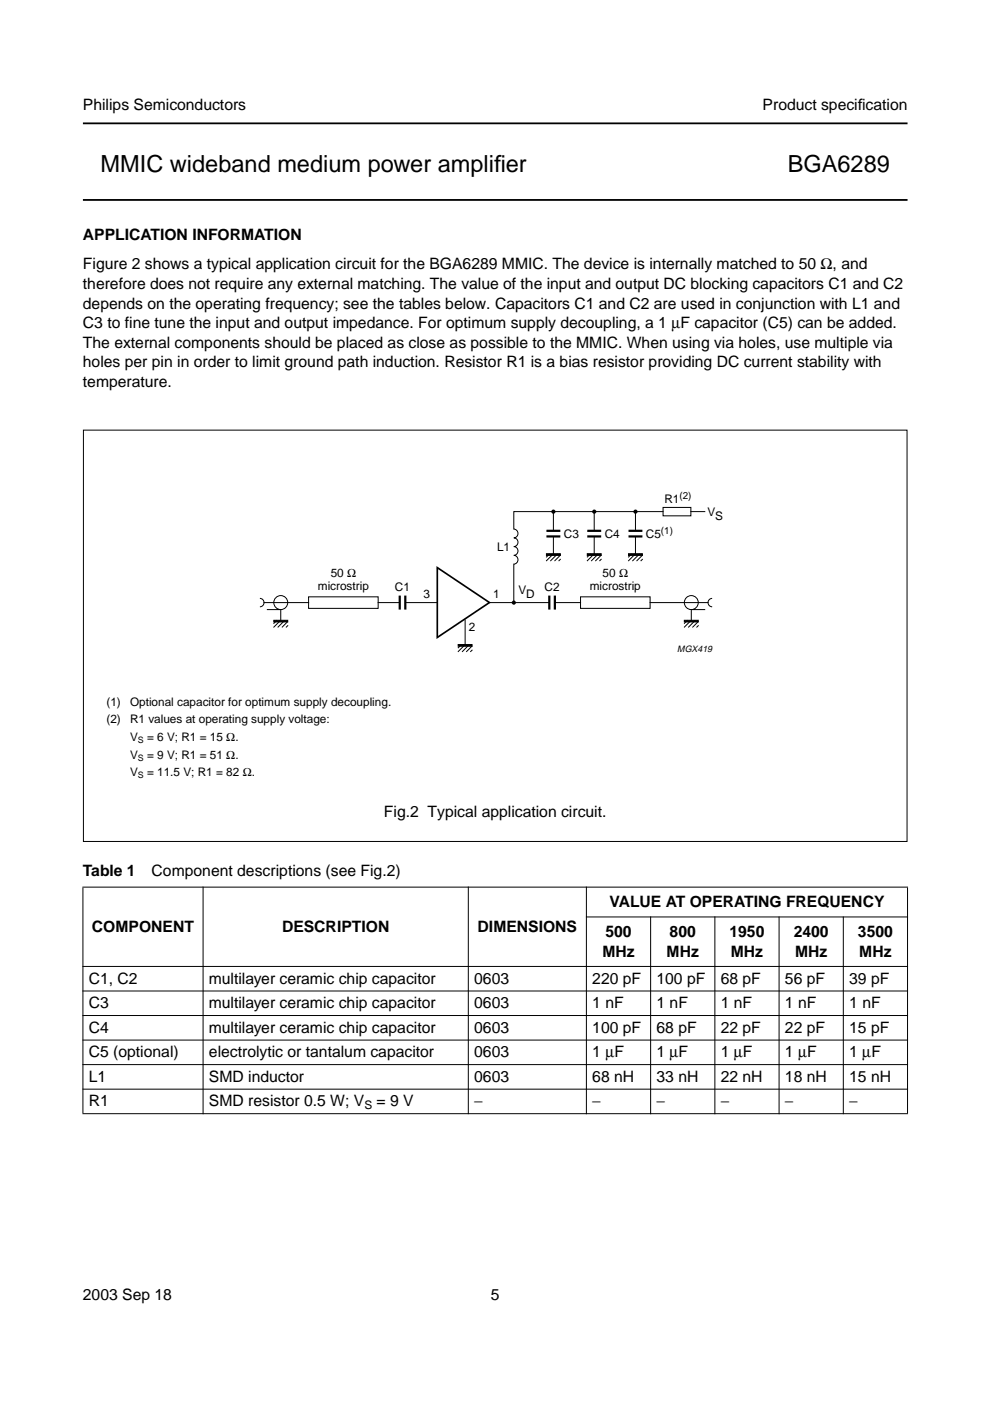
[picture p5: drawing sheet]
<svg xmlns="http://www.w3.org/2000/svg" width="210mm" height="297mm" viewBox="0 0 210 297" stroke-linecap="round" stroke-linejoin="round" font-family="sans-serif">
<defs><g id="words">
<g font-size="5">
<text x="21.3" y="36.5">MMIC wideband medium power amplif</text>
<text x="104.8" y="36.5">ier</text>
<text x="167" y="36.5">BGA6289</text>
</g>
<g font-size="3.3">
<text x="17.6" y="23.4">Philips Semiconductors</text>
<text x="161.7" y="23.4">Product specif</text>
<text x="181.9" y="23.4">ication</text>
<text x="17.6" y="50.9">APPLICATION INFORMATION</text>
<text x="17.6" y="57.1">Figure 2 shows a typical application circuit for the BGA6289 MMIC. The device is internally matched to 50 Ω, and</text>
<text x="17.6" y="61.3">therefore does not require any external matching. The value of the input and output DC blocking capacitors C1 and C2</text>
<text x="17.6" y="65.4">depends on the operating frequency; see the tables below. Capacitors C1 and C2 are used in conjunction with L1 and</text>
<text x="17.6" y="69.6">C3 to fine tune the input and output impedance. For optimum supply decoupling, a 1 µF capacitor (C5) can be added.</text>
<text x="17.6" y="73.7">The external components should be placed as close as possible to the MMIC. When using via holes, use multiple via</text>
<text x="17.6" y="77.9">holes per pin in order to limit ground path induction. Resistor R1 is a bias resistor providing DC current stability with</text>
<text x="17.6" y="82.1">temperature.</text>
<text x="81.4" y="173.2">Fig.2 Typical application circuit.</text>
<text x="17.6" y="185.7">Table 1</text>
<text x="32.2" y="185.7">Component descriptions (see Fig.2)</text>
<text x="19.5" y="197.6">COMPONENT</text>
<text x="59.8" y="197.6">DESCRIPTION</text>
<text x="101.3" y="197.6">DIMENSIONS</text>
<text x="129.2" y="192.4">VALUE AT OPERATING FREQUENCY</text>
<text x="127.7" y="202.9">MHz</text>
<text x="128.4" y="198.7">500</text>
<text x="141.3" y="202.9">MHz</text>
<text x="142" y="198.7">800</text>
<text x="154.7" y="198.7">1950</text>
<text x="155" y="202.9">MHz</text>
<text x="168.3" y="198.7">2400</text>
<text x="168.6" y="202.9">MHz</text>
<text x="181.9" y="198.7">3500</text>
<text x="182.2" y="202.9">MHz</text>
<text x="18.8" y="208.6">C1, C2</text>
<text x="44.3" y="208.6">multilayer ceramic chip capacitor</text>
<text x="100.5" y="208.6">0603</text>
<text x="125.6" y="208.6">220 pF</text>
<text x="139.2" y="208.6">100 pF</text>
<text x="152.8" y="208.6">68 pF</text>
<text x="166.4" y="208.6">56 pF</text>
<text x="180.1" y="208.6">39 pF</text>
<text x="18.8" y="213.8">C3</text>
<text x="44.3" y="213.8">multilayer ceramic chip capacitor</text>
<text x="100.5" y="213.8">0603</text>
<text x="125.6" y="213.8">1 nF</text>
<text x="139.2" y="213.8">1 nF</text>
<text x="152.8" y="213.8">1 nF</text>
<text x="166.4" y="213.8">1 nF</text>
<text x="180.1" y="213.8">1 nF</text>
<text x="18.8" y="219">C4</text>
<text x="44.3" y="219">multilayer ceramic chip capacitor</text>
<text x="100.5" y="219">0603</text>
<text x="125.6" y="219">100 pF</text>
<text x="139.2" y="219">68 pF</text>
<text x="152.8" y="219">22 pF</text>
<text x="166.4" y="219">22 pF</text>
<text x="180.1" y="219">15 pF</text>
<text x="18.8" y="224.2">C5 (optional)</text>
<text x="44.3" y="224.2">electrolytic or tantalum capacitor</text>
<text x="100.5" y="224.2">0603</text>
<text x="125.6" y="224.2">1 µF</text>
<text x="139.2" y="224.2">1 µF</text>
<text x="152.8" y="224.2">1 µF</text>
<text x="166.4" y="224.2">1 µF</text>
<text x="180" y="224.2">1 µF</text>
<text x="18.8" y="229.4">L1</text>
<text x="44.3" y="229.4">SMD inductor</text>
<text x="100.5" y="229.4">0603</text>
<text x="125.6" y="229.4">68 nH</text>
<text x="139.2" y="229.4">33 nH</text>
<text x="152.8" y="229.4">22 nH</text>
<text x="166.4" y="229.4">18 nH</text>
<text x="180.1" y="229.4">15 nH</text>
<text x="18.8" y="234.6">R1</text>
<text x="44.3" y="234.6">SMD resistor 0.5 W; V</text>
<text x="79.8" y="234.6">= 9 V</text>
<text x="100.5" y="234.6">−</text>
<text x="125.6" y="234.6">−</text>
<text x="139.2" y="234.6">−</text>
<text x="152.8" y="234.6">−</text>
<text x="166.4" y="234.6">−</text>
<text x="180" y="234.6">−</text>
<text x="17.6" y="275.6">2003 Sep 18</text>
<text x="104.1" y="275.6">5</text>
</g>
<g font-size="2.5">
<text x="140.9" y="106.7">R1</text>
<text x="119.5" y="114">C3</text>
<text x="128.2" y="114">C4</text>
<text x="136.9" y="114">C5</text>
<text x="150" y="109.4">V</text>
<text x="151.6" y="110.2">S</text>
<text x="105.4" y="116.8">L1</text>
<text x="67.4" y="125.1">microstrip</text>
<text x="70.1" y="122.4">50 Ω</text>
<text x="83.7" y="125.4">C1</text>
<text x="109.9" y="126">V</text>
<text x="115.5" y="125.4">C2</text>
<text x="125.1" y="125.1">microstrip</text>
<text x="127.8" y="122.4">50 Ω</text>
<text x="89.8" y="126.8">3</text>
<text x="104.6" y="126.8">1</text>
<text x="111.6" y="126.8">D</text>
<text x="99.4" y="133.7">2</text>
<text x="22.6" y="149.6">(1)</text>
<text x="27.6" y="149.6">Optional capacitor for optimum supply decoupling.</text>
<text x="22.6" y="153.3">(2)</text>
<text x="27.6" y="153.3">R1 values at operating supply voltage:</text>
<text x="27.6" y="157.1">V</text>
<text x="27.6" y="160.8">V</text>
<text x="31.2" y="157.1">= 6 V; R1 = 15 Ω.</text>
<text x="31.2" y="160.8">= 9 V; R1 = 51 Ω.</text>
<text x="27.6" y="164.6">V</text>
<text x="31.2" y="164.6">= 11.5 V; R1 = 82 Ω.</text>
<text x="77.2" y="235.2">S</text>
</g>
<g font-size="2.1">
<text x="144.1" y="105.9">(2)</text>
<text x="140.1" y="113.1">(1)</text>
</g>
<g font-size="1.9">
<text x="143.6" y="138.2">MGX419</text>
<text x="29.2" y="157.5">S</text>
<text x="29.2" y="161.3">S</text>
<text x="29.2" y="165">S</text>
</g>
</g></defs>
<path d="M17.6 26.2h174.8M17.6 42.4h174.8" fill="none" stroke="#000" stroke-width=".38"/>
<g fill="#fff">
<path d="M179 108.6h13.5z"/>
<path d="M178.9 107.7v2z"/>
<path d="M17.7 104.8h174.8v7.1h-174.8z"/>
<circle cx="162.7" cy="105.6" r=".22"/>
<circle cx="162.7" cy="107.5" r=".22"/>
<circle cx="162.7" cy="109.4" r=".22"/>
<circle cx="162.7" cy="111.3" r=".22"/>
<circle cx="47.7" cy="105.6" r=".22"/>
<circle cx="47.7" cy="107.5" r=".22"/>
<circle cx="47.7" cy="109.4" r=".22"/>
<circle cx="47.7" cy="111.3" r=".22"/>
</g>
<path d="M115.9 117.4h2.9v.4h-2.9zM124.5 117.4h3v.4h-3zM133.3 117.4h2.9v.4h-2.9zM58.1 131.5h2.9v.4h-2.9zM97.1 136.7h3v.3h-3zM145.1 131.5h2.9v.4h-2.9z" fill="#000" stroke="#000" stroke-width=".21"/>
<g fill="none" stroke="#000" stroke-width=".21">
<path d="M116.5 117.5l-.6 .6M117.2 117.5l-1.3 1.4M117.3 108.5v3.9M117.3 113.9v3.5M118.1 117.5l-1.3 1.4M118.8 117.8l-1.2 1.1M118.8 118.6l-.3 .3M125.1 117.5l-.6 .6M125.9 117.5l-1.4 1.4M126 108.5v3.9M126 113.9v3.5M126.8 117.5l-1.4 1.4"/>
<path d="M127.4 117.8l-1.1 1.1M127.5 118.6l-.3 .3M133.9 117.5l-.6 .6M134.6 117.5l-1.3 1.4M134.7 108.5v3.9M134.7 113.9v3.5M135.5 117.5l-1.3 1.4M136.2 117.8l-1.2 1.1M136.2 118.6l-.3 .3M140.6 107.6h5.9v1.8h-5.9zM140.6 108.5h-31.7v3.7a.93 .93 0 0 1 .9 .9 .93 .93 0 0 1-.9 .9 .93 .93 0 0 1 .9 1 .93 .93 0 0 1-.9 .9 .93 .93 0 0 1 .9 .9 .93 .93 0 0 1-.9 .9 .93 .93 0 0 1 .9 1 .93 .93 0 0 1-.9 .9v8.2M146.5 108.5h2.9"/>
<path d="M55.1 126.9a.89 .89 0 0 1 .9 .9 .89 .89 0 0 1-.9 .9M56 127.8h9.4M56.6 129.2h2.9v2.3M58.7 131.6l-.6 .6M59.4 131.6l-1.3 1.4M60.3 131.6l-1.3 1.4M61 131.8l-1.2 1.2M61 132.7l-.3 .3M65.4 126.5h14.8v2.5h-14.8zM80.2 127.8h4.4M86.1 127.8h6.6M97.7 136.8l-.5 .6"/>
<path d="M98.5 136.8l-1.3 1.3M98.6 131.5v5.2M99.4 136.8l-1.4 1.3M100 137l-1.1 1.1M100.1 137.8l-.3 .3M103.8 127.8h12.5M117.8 127.8h5.3M123.1 126.5h14.7v2.5h-14.7zM145.7 131.6l-.6 .6M146.5 131.6l-1.4 1.4M147.4 131.6l-1.4 1.4M148 131.8l-1.1 1.2"/>
<path d="M148 132.7l-.3 .3M149.5 129.2h-2.9v2.3M150.1 127.8h-12.3M151 126.9a.89 .89 0 0 0-.9 .9 .89 .89 0 0 0 .9 .9"/>
<circle cx="59.5" cy="127.8" r="1.48"/>
<circle cx="146.6" cy="127.8" r="1.48"/>
</g>
<g fill="#000">
<circle cx="117.3" cy="108.5" r=".44"/>
<circle cx="126" cy="108.5" r=".44"/>
<circle cx="134.7" cy="108.5" r=".44"/>
<circle cx="108.9" cy="127.8" r=".44"/>
</g>
<path d="M115.9 112.5h2.9M115.9 113.7h2.9M124.5 112.5h3M124.5 113.7h3M133.3 112.5h2.9M133.3 113.7h2.9M84.8 126.3v2.9M85.9 126.3v2.9M116.5 126.3v2.9M117.6 126.3v2.9" fill="none" stroke="#000" stroke-width=".47"/>
<path d="M92.7 120.3l11.1 7.4-11.1 7.5z" fill="none" stroke="#000" stroke-width=".35"/>
<path d="M22.6 171h164.8v7.5h-164.8z" fill-rule="evenodd" fill="#fff"/>
<path d="M17.7 91.2h174.6v87.2h-174.6z" fill="none" stroke="#000" stroke-width=".21"/>
<g fill="#000" stroke="#000" stroke-width=".21">
<path d="M17.5 188.1h175zM124.2 194.4h68.3zM17.5 204.9h175zM17.5 210.1h175zM17.5 215.3h175zM17.6 188.2v47.8zM43.1 188v48.2zM99.3 188v48.2zM124.3 188v48.2zM137.9 194.3v41.9zM151.6 194.3v41.9zM165.2 194.3v41.9z"/>
<path d="M178.8 194.3v41.9zM192.4 188.2v47.8zM17.5 220.5h175zM17.5 225.7h175zM17.5 230.9h175zM17.5 236.1h175z"/>
</g>
<use href="#words"/>
</svg>
